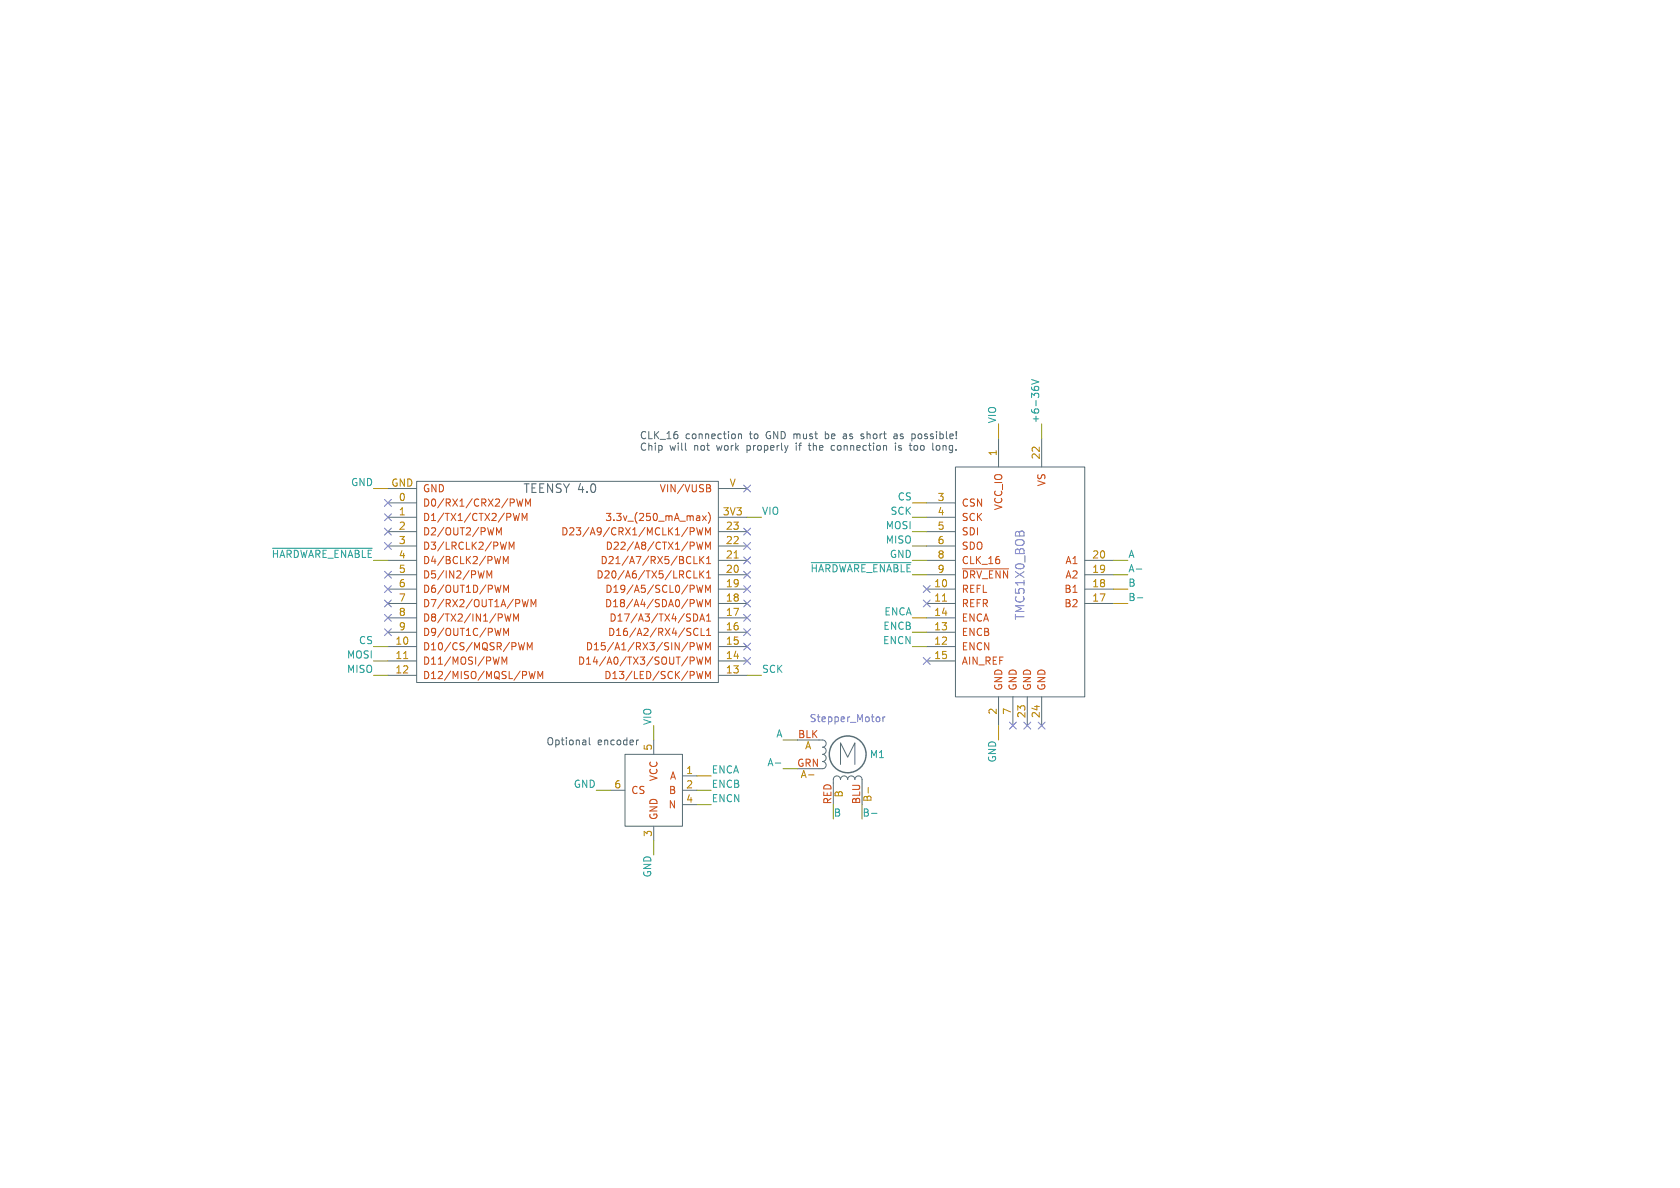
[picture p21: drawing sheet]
<svg xmlns="http://www.w3.org/2000/svg" width="297mm" height="210mm" viewBox="0 0 297 210" stroke-linecap="round" stroke-linejoin="round" font-family="sans-serif">
<defs><g id="words">
<text font-size="2.1" fill="#586e75" x="92.4" y="87.4">TEENSY 4.0</text>
<text font-size="2.1" fill="#6c71c4" x="181.3" y="109.7" transform="rotate(-90 181.3 109.7)">TMC51X0_BOB</text>
<g font-size="1.8" fill="#586e75">
<text x="113" y="77.7">CLK_16</text>
<text x="121.2" y="77.7">connection</text>
<text x="132.7" y="77.7">to</text>
<text x="135.7" y="77.7">GND must</text>
<text x="146.5" y="77.7">be</text>
<text x="149.9" y="77.7">as</text>
<text x="153.3" y="77.7">short</text>
<text x="159.3" y="77.7">as</text>
<text x="162.6" y="77.7">possible!</text>
<text x="113" y="79.8">Chip</text>
<text x="118.4" y="79.8">will</text>
<text x="122.8" y="79.8">not</text>
<text x="127" y="79.8">work</text>
<text x="132.5" y="79.8">properly</text>
<text x="141.4" y="79.8">if</text>
<text x="143.9" y="79.8">the</text>
<text x="148" y="79.8">connection</text>
<text x="159.5" y="79.8">is</text>
<text x="162.3" y="79.8">too</text>
<text x="166.5" y="79.8">long.</text>
<text x="96.5" y="131.8">Optional</text>
<text x="105.6" y="131.8">encoder</text>
</g>
<g font-size="1.8" fill="#2aa198">
<text x="176.2" y="74.9" transform="rotate(-90 176.2 74.9)">VIO</text>
<text x="183.8" y="74.9" transform="rotate(-90 183.8 74.9)">+6-36V</text>
<text x="62" y="86">GND</text>
<text x="158.6" y="88.6">CS</text>
<text x="134.6" y="91.1">VIO</text>
<text x="156.5" y="93.6">MOSI</text>
<text x="157.3" y="91.1">SCK</text>
<text x="156.5" y="96.2">MISO</text>
<text x="157.2" y="98.7">GND</text>
<text x="199.4" y="98.7">A</text>
<text x="199.4" y="101.3">A-</text>
<text x="199.4" y="103.8">B</text>
<text x="199.4" y="106.3">B-</text>
<text x="63.4" y="114">CS</text>
<text x="156" y="114">ENCN</text>
<text x="156.1" y="111.4">ENCB</text>
<text x="156.2" y="108.9">ENCA</text>
<text x="61.2" y="116.5">MOSI</text>
<text x="61.2" y="119">MISO</text>
<text x="134.6" y="119">SCK</text>
<text x="115.2" y="128.3" transform="rotate(-90 115.2 128.3)">VIO</text>
<text x="137.1" y="130.5">A</text>
<text x="125.7" y="136.8">ENCA</text>
<text x="135.6" y="135.5">A-</text>
<text x="176.2" y="134.9" transform="rotate(-90 176.2 134.9)">GND</text>
<text x="101.3" y="139.4">GND</text>
<text x="125.7" y="141.9">ENCN</text>
<text x="125.7" y="139.4">ENCB</text>
<text x="147.3" y="144.4">B</text>
<text x="152.4" y="144.4">B-</text>
<text x="115.2" y="155.2" transform="rotate(-90 115.2 155.2)">GND</text>
</g>
<g font-size="1.8" fill="#b58900">
<text x="176.3" y="80.7" transform="rotate(-90 176.3 80.7)">1</text>
<text x="183.9" y="81.3" transform="rotate(-90 183.9 81.3)">22</text>
<text x="69.1" y="86.1">GND</text>
<text x="70.4" y="88.6">0</text>
<text x="128.9" y="86.1">V</text>
<text x="165.7" y="88.6">3</text>
<text x="70.4" y="91.2">1</text>
<text x="70.4" y="93.7">2</text>
<text x="127.7" y="91.2">3V3</text>
<text x="128.2" y="93.7">23</text>
<text x="165.7" y="91.2">4</text>
<text x="165.7" y="93.7">5</text>
<text x="70.4" y="96.3">3</text>
<text x="70.4" y="98.8">4</text>
<text x="70.4" y="101.3">5</text>
<text x="128.2" y="101.3">20</text>
<text x="128.2" y="98.8">21</text>
<text x="128.2" y="96.3">22</text>
<text x="165.7" y="96.3">6</text>
<text x="165.7" y="98.8">8</text>
<text x="165.7" y="101.3">9</text>
<text x="193" y="101.3">19</text>
<text x="193" y="98.8">20</text>
<text x="70.4" y="103.9">6</text>
<text x="70.4" y="106.4">7</text>
<text x="128.2" y="106.4">18</text>
<text x="128.2" y="103.9">19</text>
<text x="165.1" y="103.9">10</text>
<text x="165.1" y="106.4">11</text>
<text x="193" y="106.4">17</text>
<text x="193" y="103.9">18</text>
<text x="70.4" y="109">8</text>
<text x="70.4" y="111.5">9</text>
<text x="128.2" y="111.5">16</text>
<text x="128.2" y="109">17</text>
<text x="165.1" y="111.5">13</text>
<text x="165.1" y="109">14</text>
<text x="69.8" y="114">10</text>
<text x="69.8" y="116.6">11</text>
<text x="69.8" y="119.1">12</text>
<text x="128.2" y="119.1">13</text>
<text x="128.2" y="116.6">14</text>
<text x="128.2" y="114">15</text>
<text x="165.1" y="114">12</text>
<text x="165.1" y="116.6">15</text>
<text x="176.3" y="126.4" transform="rotate(-90 176.3 126.4)">2</text>
<text x="178.8" y="126.4" transform="rotate(-90 178.8 126.4)">7</text>
<text x="181.4" y="127" transform="rotate(-90 181.4 127)">23</text>
<text x="183.9" y="127" transform="rotate(-90 183.9 127)">24</text>
<text x="115.3" y="132.8" transform="rotate(-90 115.3 132.8)">5</text>
<text x="121.2" y="136.9">1</text>
<text x="141.4" y="137.9">A-</text>
<text x="142.2" y="132.8">A</text>
<text x="108.5" y="139.4">6</text>
<text x="121.2" y="139.4">2</text>
<text x="121.2" y="142">4</text>
<text x="149.3" y="141.1" transform="rotate(-90 149.3 141.1)">B</text>
<text x="154.4" y="141.9" transform="rotate(-90 154.4 141.9)">B-</text>
<text x="115.3" y="148" transform="rotate(-90 115.3 148)">3</text>
</g>
<g font-size="1.8" fill="#cb4b16">
<text x="74.7" y="89.8">D0/RX1/CRX2/PWM</text>
<text x="74.7" y="87.2">GND</text>
<text x="116.5" y="87.2">VIN/VUSB</text>
<text x="169.9" y="89.8">CSN</text>
<text x="185" y="86.1" transform="rotate(-90 185 86.1)">VS</text>
<text x="74.7" y="92.3">D1/TX1/CTX2/PWM</text>
<text x="74.7" y="94.8">D2/OUT2/PWM</text>
<text x="99.1" y="94.8">D23/A9/CRX1/MCLK1/PWM</text>
<text x="106.9" y="92.3">3.3v_(250_mA_max)</text>
<text x="169.9" y="92.3">SCK</text>
<text x="169.9" y="94.8">SDI</text>
<text x="177.4" y="90.3" transform="rotate(-90 177.4 90.3)">VCC_IO</text>
<text x="74.7" y="97.4">D3/LRCLK2/PWM</text>
<text x="74.7" y="99.9">D4/BCLK2/PWM</text>
<text x="106.1" y="99.9">D21/A7/RX5/BCLK1</text>
<text x="107" y="97.4">D22/A8/CTX1/PWM</text>
<text x="169.9" y="97.4">SDO</text>
<text x="169.9" y="99.9">CLK_16</text>
<text x="188.3" y="99.9">A1</text>
<text x="74.7" y="102.5">D5/IN2/PWM</text>
<text x="74.7" y="105">D6/OUT1D/PWM</text>
<text x="74.7" y="107.5">D7/RX2/OUT1A/PWM</text>
<text x="105.3" y="102.5">D20/A6/TX5/LRCLK1</text>
<text x="106.9" y="107.5">D18/A4/SDA0/PWM</text>
<text x="106.9" y="105">D19/A5/SCL0/PWM</text>
<text x="169.9" y="105">REFL</text>
<text x="169.9" y="107.5">REFR</text>
<text x="188.1" y="107.5">B2</text>
<text x="188.1" y="105">B1</text>
<text x="188.3" y="102.5">A2</text>
<text x="74.7" y="110.1">D8/TX2/IN1/PWM</text>
<text x="74.7" y="112.6">D9/OUT1C/PWM</text>
<text x="107.4" y="112.6">D16/A2/RX4/SCL1</text>
<text x="107.6" y="110.1">D17/A3/TX4/SDA1</text>
<text x="169.9" y="112.6">ENCB</text>
<text x="169.9" y="110.1">ENCA</text>
<text x="74.7" y="115.2">D10/CS/MQSR/PWM</text>
<text x="74.7" y="117.7">D11/MOSI/PWM</text>
<text x="102.1" y="117.7">D14/A0/TX3/SOUT/PWM</text>
<text x="103.5" y="115.2">D15/A1/RX3/SIN/PWM</text>
<text x="169.9" y="115.2">ENCN</text>
<text x="169.9" y="117.7">AIN_REF</text>
<text x="74.7" y="120.2">D12/MISO/MQSL/PWM</text>
<text x="106.7" y="120.2">D13/LED/SCK/PWM</text>
<text x="177.4" y="122.2" transform="rotate(-90 177.4 122.2)">GND</text>
<text x="179.9" y="122.2" transform="rotate(-90 179.9 122.2)">GND</text>
<text x="182.5" y="122.2" transform="rotate(-90 182.5 122.2)">GND</text>
<text x="185" y="122.2" transform="rotate(-90 185 122.2)">GND</text>
<text x="141" y="130.6">BLK</text>
<text x="140.8" y="135.6">GRN</text>
<text x="111.5" y="140.6">CS</text>
<text x="116.4" y="138.2" transform="rotate(-90 116.4 138.2)">VCC</text>
<text x="118.1" y="143.1">N</text>
<text x="118.2" y="140.6">B</text>
<text x="118.3" y="138">A</text>
<text x="147.1" y="142.3" transform="rotate(-90 147.1 142.3)">RED</text>
<text x="152.1" y="142.3" transform="rotate(-90 152.1 142.3)">BLU</text>
<text x="116.4" y="145" transform="rotate(-90 116.4 145)">GND</text>
</g>
<g font-size="1.8" fill="#859900">
<text x="47.9" y="98.7">~{HARDWARE_ENABLE}</text>
<text x="143.2" y="101.3">~{HARDWARE_ENABLE}</text>
</g>
<g font-size="1.8" fill="#6c71c4">
<text x="169.9" y="102.5">~{DRV_ENN}</text>
<text x="143" y="127.9">Stepper_Motor</text>
</g>
<text font-size="1.8" fill="#268bd2" x="153.7" y="134.2">M1</text>
</g></defs>
<g fill="none" stroke="#586e75" stroke-width=".18">
<path d="M121.2 79.5l.2 .1M130.5 76.7v.9M130.5 76.8l.2-.1 .3 .1 .1 .8M140.8 78.3v.1M140.8 78.7v.9M142.9 78.7h.5M143.1 78.3v1.1l.3 .2M145.9 76.3v1.3M145.9 77.5l.1 .1M146 76.7l-.1 .1M147.5 78.8l-.3-.1-.3 .3 .2 .5h.4M149.5 76.7l-.4 .1"/>
<path d="M149.5 77.1h-.3l-.1 .1v.3l.4 .1M152.3 76.8h.4M152.3 77.1l.4 .2M152.7 77.4l-.1 .2h-.3M158.1 76.8h.4l.1 .8M158.3 78.3v.1M158.3 78.7v.9M158.6 77l-.4 .1-.2 .1 .2 .4 .4-.1M158.8 79.5l.4 .1M159 78.7l-.2 .2 .2 .3M161.7 76.8l.1 .1-.1 .6M161.8 78.7l-.2 .3v.4l.2 .2"/>
<path d="M166 78.8l-.3-.1-.2 .3 .1 .5 .1 .1 .3-.1M176.5 77.5v5.1M184.1 77.5v5.1M68.6 99.1h5.1M68.6 88.9h5.1M68.6 91.4h5.1M68.6 94h5.1M68.6 96.5h5.1M68.6 86.4h5.1M73.7 85.1h53.3v35.6h-53.3zM127 99.1h5.1M127 91.4h5.1"/>
<path d="M127 94h5.1M127 96.5h5.1M127 86.4h5.1M163.8 99.1h5.1M163.8 88.9h5.1M163.8 91.4h5.1M163.8 94h5.1M163.8 96.5h5.1M168.9 82.6h22.9v40.6h-22.9zM191.8 99.1h5M68.6 104.1h5.1M68.6 106.7h5.1"/>
<path d="M68.6 114.3h5.1M68.6 111.8h5.1M68.6 109.2h5.1M68.6 116.8h5.1M68.6 101.6h5.1M68.6 119.4h5.1M127 104.1h5.1M127 106.7h5.1M127 114.3h5.1M127 111.8h5.1M127 109.2h5.1M127 116.8h5.1"/>
<path d="M127 101.6h5.1M127 119.4h5.1M163.8 104.1h5.1M163.8 106.7h5.1M163.8 114.3h5.1M163.8 111.8h5.1M163.8 109.2h5.1M163.8 116.8h5.1M163.8 101.6h5.1M191.8 104.1h5M191.8 106.7h5M191.8 101.6h5"/>
<path d="M104.2 130.4v1.1l.2 .2M107.9 139.7h2.6M110.5 133.4h10.1v12.7h-10.1zM112.9 130.8l-.3 .1M115.6 130.8v2.6M120.6 137.2h2.6M120.6 139.7h2.6M141 130.8h4.4a.64 .64 0 0 1 .6 .6 .64 .64 0 0 1-.6 .7 .64 .64 0 0 1 .6 .6 .64 .64 0 0 1-.6 .7 .64 .64 0 0 1 .6 .6 .64 .64 0 0 1-.6 .6 .64 .64 0 0 1 .6 .7 .64 .64 0 0 1-.6 .6h-4.4M148.6 135.1v-3.8l1.3 2.6 1.2-2.6v3.8M176.5 123.2v5.1M179.1 123.2v5.1M181.6 123.2v5.1"/>
<path d="M184.1 123.2v5.1M115.6 146.1v2.5M120.6 142.2h2.6M147.3 142.2v-4.4a.64 .64 0 0 1 .7-.6 .64 .64 0 0 1 .6 .6 .64 .64 0 0 1 .6-.6 .64 .64 0 0 1 .7 .6 .64 .64 0 0 1 .6-.6 .64 .64 0 0 1 .6 .6 .64 .64 0 0 1 .7-.6 .64 .64 0 0 1 .6 .6v4.4"/>
</g>
<path d="M129.8 98.6h.7M71.4 116.4h.7M166.6 106.3h.7M142.9 137h1M153.5 139.2v1" fill="none" stroke="#b58900" stroke-width=".18"/>
<g fill="none" stroke="#cb4b16" stroke-width=".18">
<path d="M87.8 94.6v-1.3l.4 .9 .4-.9v1.3M88.5 98.4l-.3 1.2M89 99.6v-1.2l.4 .9 .4-.9v1.2M89.5 95.8l-.3 1.3M90 97.1v-1.3l.4 .9 .5-.9v1.3M90.7 90.7l.3 1.3 .3-.9 .2 .9 .3-1.3M91.3 88.2l.3 1.3 .3-.9 .2 .9 .3-1.3M92.3 92v-1.3l.4 1 .5-1v1.3M92.9 89.5v-1.3l.4 .9 .5-.9v1.3M122 94l.6-.1 .1-.2v-.3l-.7-.1v1.3M122.7 98.4v1.2h.6M123.2 95.8l.3 1.3 .2-.9 .2 .9 .4-1.3"/>
<path d="M123.2 93.3l.3 1.3 .2-.9 .2 .9 .4-1.3M123.7 98.4v1.2M123.9 98.9l.5 .7M124.2 91.2l.7 .8M124.4 98.4l-.7 .7M124.7 94.6v-1.3l.5 .9 .4-.9v1.3M124.7 97.1v-1.3l.5 .9 .4-.9v1.3M124.9 91.2l-.7 .8M124.9 85.7l.6 .1 .1 .2-.3 .3M124.9 98.7l.4-.3v1.2M124.9 99.6h.7M124.9 86.3h.4"/>
<path d="M125.2 90.6a1.46 1.46 0 0 1 0 1.9M125.3 86.3l.3 .2v.3l-.7 .1M85.6 100.9l-.3 1.3M86.1 102.2v-1.3l.4 .9 .4-.9v1.3M88.3 116.1l-.3 1.3M88.7 117.4v-1.3l.5 1 .4-1v1.3M89 104.7v-1.3l.5 1 .4-1v1.3M89 112.3v-1.2l.5 .9 .4-.9v1.2M89.2 108.5l.3 1.3 .3-.9 .2 .9 .3-1.3M90.8 109.8v-1.3l.4 .9 .4-.9v1.3M92.3 106l.3 1.3 .3-.9 .2 .9 .3-1.3M92.7 113.6l-.3 1.3-.2-.9-.2 .9"/>
<path d="M93.2 114.9v-1.3l.4 .9 .5-.9v1.3M93.5 118.7l.3 1.3 .3-.9 .2 .9 .3-1.3M93.9 107.3v-1.3l.4 .9 .4-.9v1.3M95.1 120v-1.3l.4 .9 .4-.9v1.3M122 116.1h.5l.2 .3-.1 .4h-.6M122 113.6h.5l.2 .3-.1 .3-.6 .1M122.6 108.5a.64 .64 0 0 1 .8 .7 .64 .64 0 0 1-.8 .6M122.7 100.9v1.3h.6M123.2 118.7l.3 1.3 .2-.9 .2 .9 .4-1.3M123.2 116.1l.3 1.3 .2-.9 .2 .9 .4-1.3M123.2 113.6l.3 1.3 .2-.9 .2 .9 .4-1.3M123.2 106l.3 1.3 .2-.9 .2 .9 .4-1.3"/>
<path d="M123.2 103.4l.3 1.3 .2-.9 .2 .9 .4-1.3M123.4 111.2a.6 .6 0 0 0-.8 .4 .6 .6 0 0 0 .6 .7l.2-.1M123.7 109.8l.4-1.3 .5 1.3M123.7 100.9v1.3M123.8 109.4h.6M123.9 101.5l.5 .7M123.9 111.1v1.2h.7M124.4 100.9l-.7 .7M124.7 104.7v-1.3l.5 1 .4-1v1.3M124.7 107.3v-1.3l.5 .9 .4-.9v1.3M124.7 114.9v-1.3l.5 .9 .4-.9v1.3M124.7 117.4v-1.3l.5 1 .4-1v1.3"/>
<path d="M124.7 120v-1.3l.5 .9 .4-.9v1.3M124.9 112.3h.7M124.9 101.3l.4-.4v1.3M124.9 108.9l.4-.4v1.3M124.9 111.4l.4-.3v1.2M124.9 109.8h.7M124.9 102.2h.7M170.2 100.6h8.1"/>
</g>
<circle cx="149.9" cy="133.3" r="3.3" fill="none" stroke="#586e75" stroke-width=".25"/>
<g fill="none" stroke="#6c71c4" stroke-width=".18">
<path d="M68 88.3l1.2 1.2M68 93.4l1.2 1.2M68 90.8l1.2 1.2M68 95.9l1.2 1.2M69.2 88.3l-1.2 1.2M69.2 93.4l-1.2 1.2M69.2 90.8l-1.2 1.2M69.2 95.9l-1.2 1.2M131.5 98.5l1.2 1.2M131.5 85.8l1.2 1.2M131.5 95.9l1.2 1.2M131.5 93.4l1.2 1.2"/>
<path d="M132.7 98.5l-1.2 1.2M132.7 85.8l-1.2 1.2M132.7 95.9l-1.2 1.2M132.7 93.4l-1.2 1.2M68 106.1l1.2 1.2M68 103.5l1.2 1.2M68 101l1.2 1.2M68 108.6l1.2 1.2M68 111.2l1.2 1.2M69.2 106.1l-1.2 1.2M69.2 103.5l-1.2 1.2M69.2 101l-1.2 1.2"/>
<path d="M69.2 108.6l-1.2 1.2M69.2 111.2l-1.2 1.2M131.5 108.6l1.2 1.2M131.5 101l1.2 1.2M131.5 113.7l1.2 1.2M131.5 111.2l1.2 1.2M131.5 116.2l1.2 1.2M131.5 106.1l1.2 1.2M131.5 103.5l1.2 1.2M132.7 108.6l-1.2 1.2M132.7 101l-1.2 1.2M132.7 113.7l-1.2 1.2"/>
<path d="M132.7 111.2l-1.2 1.2M132.7 116.2l-1.2 1.2M132.7 106.1l-1.2 1.2M132.7 103.5l-1.2 1.2M163.2 106.1l1.2 1.2M163.2 116.2l1.2 1.2M163.2 103.5l1.2 1.2M164.4 106.1l-1.2 1.2M164.4 116.2l-1.2 1.2M164.4 103.5l-1.2 1.2M155.3 126.7l.2 .3v.3l-.2 .3M156.1 126.7v.9"/>
<path d="M156.5 126.7l-.4 .3M178.5 127.7l1.2 1.2M179.7 127.7l-1.2 1.2M181 127.7l1.2 1.2M182.2 127.7l-1.2 1.2M183.5 127.7l1.3 1.2M184.8 127.7l-1.3 1.2"/>
</g>
<path d="M182.4 68.4v.3M182.4 67.1l1.2 .4-1.2 .4M182.9 68.8v-.3l.2-.2 .4 .1 .1 .4M48.2 96.9h17.6M143.4 99.5h17.7M200.9 100.6h.9M201.1 105.7h.9M137.1 134.9h.9M154.1 143.8h.9" fill="none" stroke="#2aa198" stroke-width=".18"/>
<g fill="none" stroke="#859900" stroke-width=".18">
<path d="M176.5 74.9v2.6M184.1 74.9v2.6M66 86.4h2.6M132.1 91.4h2.5M161.3 99.1h2.5M161.3 94h2.5M161.3 91.4h2.5M161.3 88.9h2.5M161.3 96.5h2.5M196.8 99.1h2.6M66 114.3h2.6M66 116.8h2.6"/>
<path d="M66 119.4h2.6M132.1 119.4h2.5M161.3 114.3h2.5M161.3 111.8h2.5M161.3 109.2h2.5M196.8 104.1h2.6M196.8 106.7h2.6M196.8 101.6h2.6M105.4 139.7h2.5M115.6 128.3v2.5M123.2 139.7h2.5M123.2 137.2h2.5"/>
<path d="M138.4 130.8h2.6M138.4 135.9h2.6M176.5 128.3v2.5M115.6 148.6v2.5M123.2 142.2h2.5M147.3 142.2v2.6M152.4 142.2v2.6"/>
</g>
<use href="#words"/>
</svg>
